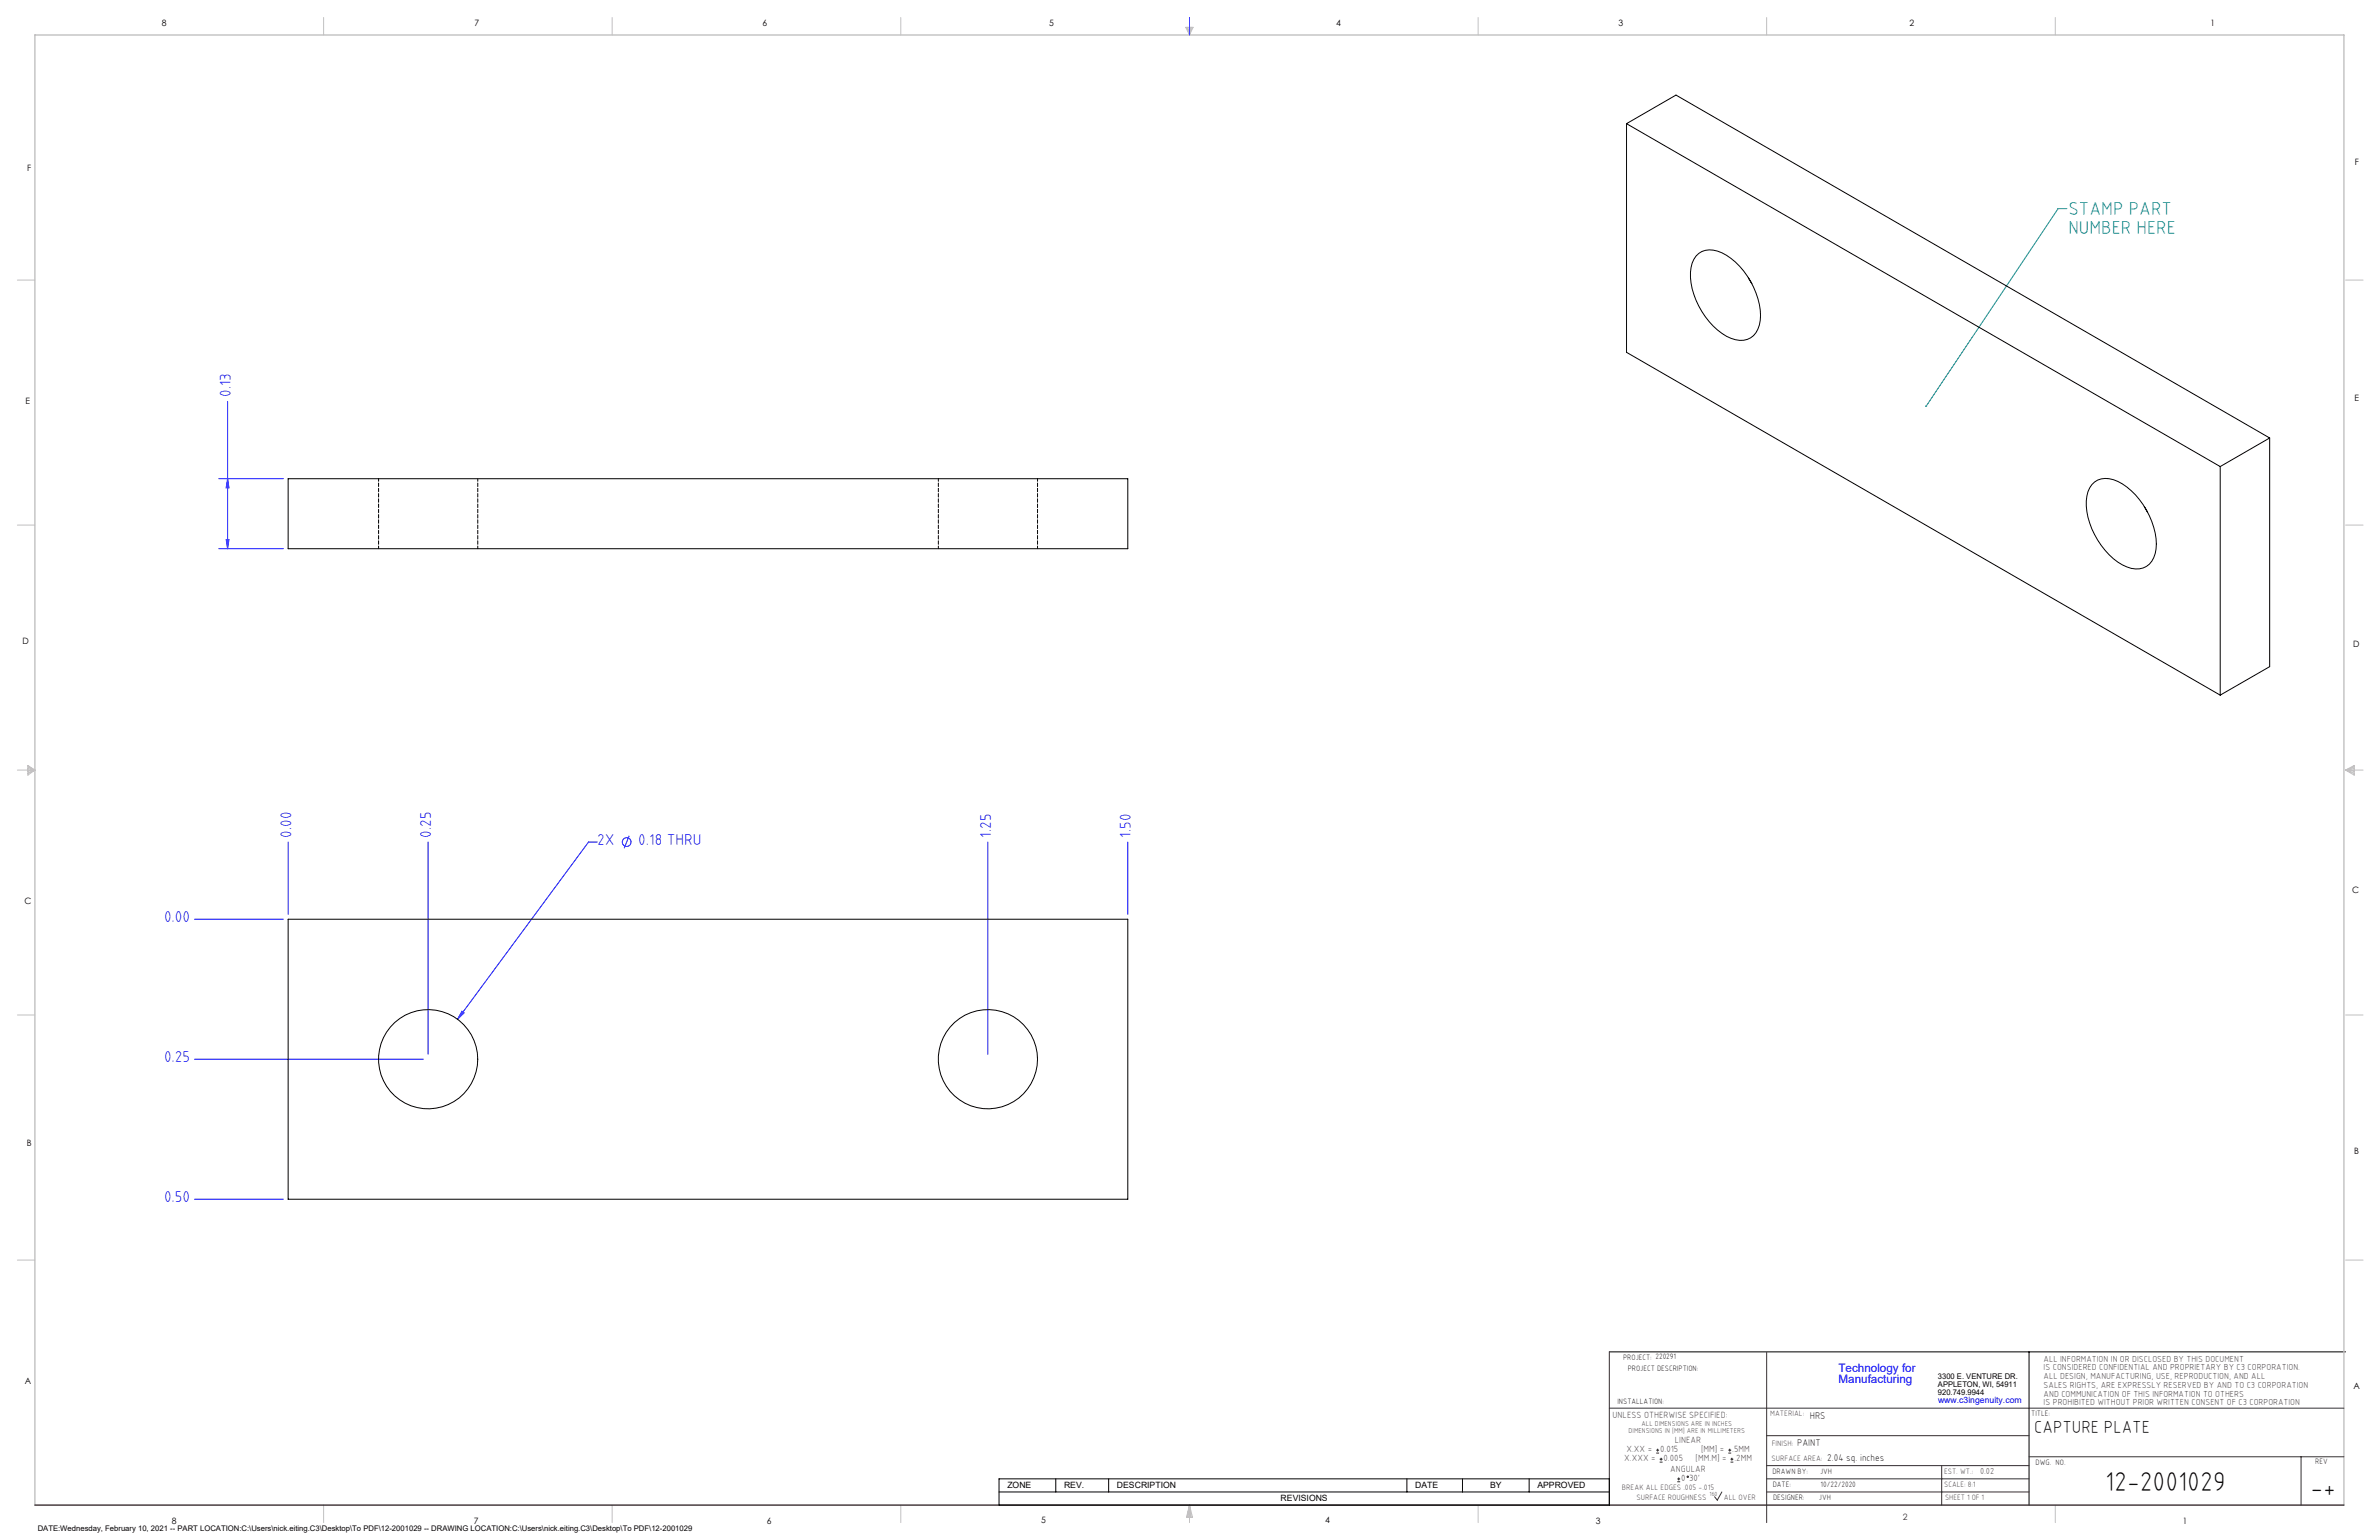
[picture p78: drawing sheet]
<svg xmlns="http://www.w3.org/2000/svg" width="864mm" height="559mm" viewBox="0 0 864 559" stroke-linecap="round" stroke-linejoin="round" font-family="sans-serif">
<defs><g id="words">
<g font-size="9.9">
<text x="764.2" y="541.1">12-2001029</text>
<text x="838.7" y="543.2">-+</text>
</g>
<g font-size="6.8" fill="#008080">
<text x="750.9" y="77.9">STAMP PART</text>
<text x="750.9" y="84.8">NUMBER HERE</text>
</g>
<text font-size="6.3" x="738.4" y="519.9">CAPTURE PLATE</text>
<g font-size="5.7" fill="#00f">
<text x="83.8" y="144.1" transform="rotate(-90 83.8 144.1)">0.13</text>
<text x="105.8" y="303.9" transform="rotate(-90 105.8 303.9)">0.00</text>
<text x="156.6" y="303.9" transform="rotate(-90 156.6 303.9)">0.25</text>
<text x="359.8" y="303.9" transform="rotate(-90 359.8 303.9)">1.25</text>
<text x="410.6" y="303.9" transform="rotate(-90 410.6 303.9)">1.50</text>
<text x="216.8" y="306.7">2X</text>
<text x="231.7" y="306.7">0.18 THRU</text>
<text x="59.5" y="334.7">0.00</text>
<text x="59.5" y="385.5">0.25</text>
<text x="59.5" y="436.3">0.50</text>
</g>
<g font-size="4.2" fill="#00f">
<text x="667.4" y="497.7">Technology for</text>
<text x="667.4" y="502">Manufacturing</text>
</g>
<g font-size="3.5">
<text x="657" y="514.9">HRS</text>
<text x="652.4" y="524.7">PAINT</text>
<text x="663.3" y="530.1">2.04 sq. inches</text>
</g>
<g font-size="3.3" fill="#382c30">
<text x="585.4" y="514.4">UNLESS OTHERWISE SPECIFIED:</text>
<text x="590.4" y="526.8">X.XX =</text>
<text x="602.6" y="526.8">0.015</text>
<text x="608" y="523.6">LINEAR</text>
<text x="617.5" y="526.8">[MM] =</text>
<text x="628.8" y="526.8">.5MM</text>
<text x="589.6" y="530.1">X.XXX =</text>
<text x="603.9" y="530.1">0.005</text>
<text x="606.3" y="534">ANGULAR</text>
<text x="615.5" y="530.1">[MM.M] =</text>
<text x="629.6" y="530.1">.2MM</text>
<text x="610.3" y="537.3">0</text>
<text x="613.2" y="537.3">30'</text>
</g>
<g font-size="3.2">
<text x="58.8" y="9.6">8</text>
<text x="172.3" y="9.5">7</text>
<text x="276.8" y="9.5">6</text>
<text x="380.9" y="9.6">5</text>
<text x="485" y="9.5">4</text>
<text x="587.5" y="9.5">3</text>
<text x="693.1" y="9.5">2</text>
<text x="802.4" y="9.5">1</text>
<text x="854.9" y="59.8">F</text>
<text x="9.9" y="62">F</text>
<text x="9.3" y="146.5">E</text>
<text x="854.7" y="145.5">E</text>
<text x="8.2" y="233.6">D</text>
<text x="854.3" y="234.9">D</text>
<text x="8.9" y="328.1">C</text>
<text x="853.9" y="324.1">C</text>
<text x="9.7" y="415.8">B</text>
<text x="854.6" y="418.6">B</text>
<text x="9" y="502">A</text>
<text x="854.3" y="503.9">A</text>
<text x="62.3" y="552.9">8</text>
<text x="172" y="552.9">7</text>
<text x="278.3" y="552.9">6</text>
<text x="377.9" y="552.8">5</text>
<text x="481" y="552.8">4</text>
<text x="579.3" y="552.8">3</text>
<text x="792.4" y="552.8">1</text>
</g>
<g font-size="3.2" fill="#382c30">
<text x="741.9" y="494.1">ALL INFORMATION IN OR DISCLOSED BY THIS DOCUMENT</text>
<text x="741.9" y="497.3">IS CONSIDERED CONFIDENTIAL AND PROPRIETARY BY C3 CORPORATION.</text>
<text x="741.9" y="500.4">ALL DESIGN, MANUFACTURING, USE, REPRODUCTION, AND ALL</text>
<text x="741.9" y="503.6">SALES RIGHTS, ARE EXPRESSLY RESERVED BY AND TO C3 CORPORATION</text>
<text x="741.9" y="506.8">AND COMMUNICATION OF THIS INFORMATION TO OTHERS</text>
<text x="741.9" y="510">IS PROHIBITED WITHOUT PRIOR WRITTEN CONSENT OF C3 CORPORATION</text>
<text x="718.8" y="534.7">0.02</text>
<text x="690.7" y="551.6">2</text>
</g>
<text font-size="3.1" fill="#00f" x="703.5" y="509.2">www.c3ingenuity.com</text>
<g font-size="3.1">
<text x="365.7" y="540">ZONE</text>
<text x="386.3" y="540">REV.</text>
<text x="405.5" y="540">DESCRIPTION</text>
<text x="464.9" y="544.8">REVISIONS</text>
<text x="513.7" y="540">DATE</text>
<text x="540.9" y="540">BY</text>
<text x="558.1" y="540">APPROVED</text>
</g>
<g font-size="2.8">
<text x="589.2" y="493.3">PROJECT: 220291</text>
<text x="590.9" y="497.3">PROJECT DESCRIPTION:</text>
<text x="703.5" y="500.5">3300 E. VENTURE DR.</text>
<text x="703.5" y="503.3">APPLETON, WI, 54911</text>
<text x="587.1" y="509.6">INSTALLATION:</text>
<text x="703.5" y="506.2">920.749.9944</text>
<text x="737.3" y="513.8">TITLE:</text>
<text x="738.9" y="531.5">DWG. NO.</text>
<text x="840.5" y="531.3">REV</text>
<text x="643.4" y="534.9">DRAWN BY:</text>
<text x="643.5" y="539.7">DATE:</text>
<text x="660.7" y="534.7">JVH</text>
<text x="660.9" y="539.6">10/22/2020</text>
<text x="643.6" y="544.4">DESIGNER:</text>
<text x="660.3" y="544.3">JVH</text>
<text x="13.7" y="555.5">DATE:Wednesday, February 10, 2021 -- PART LOCATION:C:\Users\nick.eiting.C3\Desktop\To PDF\12-2001029 -- DRAWING LOCATION:C:\Users\nick.eiting.C3\Desktop\To PDF\12-2001029</text>
</g>
<g font-size="2.8" fill="#382c30">
<text x="642.6" y="513.8">MATERIAL:</text>
<text x="643.2" y="524.8">FINISH:</text>
<text x="643.1" y="530.1">SURFACE AREA:</text>
<text x="705.7" y="534.7">EST. WT.:</text>
<text x="705.7" y="539.7">SCALE: 8:1</text>
<text x="588.8" y="540.5">BREAK ALL EDGES .005 -.015</text>
<text x="594" y="544.2">SURFACE ROUGHNESS</text>
<text x="625.8" y="544.2">ALL OVER</text>
<text x="706.1" y="544.4">SHEET 1 OF 1</text>
</g>
<g font-size="2.5" fill="#382c30">
<text x="591.2" y="520.1">DIMENSIONS IN [MM] ARE IN MILLIMETERS</text>
<text x="595.9" y="517.3">ALL DIMENSIONS ARE IN INCHES</text>
</g>
<text font-size="2.2" fill="#382c30" x="620.6" y="542.9">160</text>
</g></defs>
<path d="M584.2 490.5h267.3M736.6 490.5v55.6M362.7 536.6h221.5v9.5h-221.5zM383.3 536.6v4.8M402.4 536.6v4.8M510.7 536.6v4.8M530.9 536.6v4.8M555.1 536.6v4.8M362.7 541.4h221.5" fill="none" stroke="#000" stroke-width=".36"/>
<g fill="none" stroke="#c0c0c0" stroke-width=".36">
<path d="M117.5 6.4v6.3M222.2 6.4v6.3M327 6.4v6.3M430.4 9.9h2.7l-1.3 2.8zM430.9 9.9l.9 2.8M431.2 9.9l.6 2.8M432.1 9.9l-.3 2.8M432.6 9.9l-.8 2.8M536.6 6.4v6.3M641.3 6.4v6.3M746.1 6.4v6.3M6.3 101.6h6.4"/>
<path d="M851.5 101.6h6.3M6.3 190.5h6.4M851.5 190.5h6.3M6.3 279.4h6.4M10.1 277.7l2.6 1.7-2.6 1.9zM10.1 278.2l2.6 1.2M10.1 278.8l2.6 .6M12.7 279.4l-2.6 1.2M12.7 279.4l-2.6 .5M851.5 279.4h6.3M851.5 279.4l3.1 .5M851.5 279.4l3.1 1.2"/>
<path d="M851.5 279.4l3.1-1.7v3.6zM854.6 278.8l-3.1 .6M854.6 278.2l-3.1 1.2M6.3 368.3h6.4M851.5 368.3h6.3M6.3 457.2h6.4M851.5 457.2h6.3M117.5 546.1v6.4M222.2 546.1v6.4M327 546.1v6.4M431.8 546.1v6.4M431.8 546.1l1.1 4.5h-2.2z"/>
<path d="M431.8 546.1l.6 4.5M431.8 546.1l-.9 4.5M431.8 546.1l-.4 4.5M431.8 546.1l.3 4.5M536.6 546.1v6.4M746.1 546.1v6.4"/>
</g>
<path d="M12.7 546.1v-533.4h838.2v533.4" fill="none" stroke="#c0c0c0" stroke-width=".5"/>
<g fill="none" stroke="#00f" stroke-width=".36">
<path d="M431.8 6.4v6.3M82.6 145.7v53.4M79.4 173.7h23.4M82.6 173.7l.5 3.3h-1zM79.4 199.1h23.4M82.1 195.8h1l-.5 3.3zM104.6 305.5v26.3M155.4 305.5v77.1M216.8 305.5h-3.2l-47.5 64.4M228.4 303.3l-1.8 4.5M358.6 305.5v77.1M409.4 305.5v26.3"/>
<path d="M70.6 333.6h32.2M167.7 366.9l.8 .6-2.4 2.4zM70.6 384.4h83M70.6 435.2h32.2"/>
<circle cx="227.5" cy="305.5" r="1.59"/>
</g>
<path d="M584.2 490.5v55.6M641.3 490.7v61.8M584.2 511h266.7M641.3 520.9h95.3M641.3 531.8h95.3M641.3 536.6h95.3M704.8 531.8v14.3M736.6 528.6h114.3M835.3 528.6v17.5M625.1 541.4l-1.7 2.9-1-1.2M641.3 541.4h95.3" fill="none" stroke="#382c30" stroke-width=".36"/>
<path d="M12.7 546.1h838.2" fill="none" stroke="#382c30" stroke-width=".5"/>
<path d="M750.3 75.7h-3.2l-47.9 71.7" fill="none" stroke="#008080" stroke-width=".36"/>
<path d="M699 147.1a.34 .34 0 0 1 .5 0 .34 .34 0 0 1 0 .5 .34 .34 0 0 1-.5 0l.2-.2-.2 .2z" fill="#008080"/>
<g fill="#00f">
<path d="M167.7 366.9l.8 .6-2.4 2.4z"/>
<path d="M82.1 195.8h1l-.5 3.3zM82.6 173.7l.5 3.3h-1z"/>
</g>
<g fill="none" stroke="#000" stroke-width=".36">
<path d="M590.4 44.9v82.9l215.6 124.4M590.4 44.9l215.6 124.4M590.4 44.9l18-10.4 215.5 124.4M615.7 92.9a7.4 7.4 0 0 1 9.4-1.1 27.2 27.2 0 0 1 13.9 24.4 7.2 7.2 0 0 1-10.6 6.6 27.1 27.1 0 0 1-14.7-24 9.8 9.8 0 0 1 2-5.9zM634.7 100.9l1.3 2M823.9 158.9l-17.9 10.4M823.9 158.9v83l-17.9 10.3M104.6 173.7h304.8v25.4h-304.8zM759.4 175.9a7.4 7.4 0 0 1 9.4-1.2 27.3 27.3 0 0 1 13.9 24.5 7.2 7.2 0 0 1-10.6 6.5 26.8 26.8 0 0 1-14.2-18 14.3 14.3 0 0 1 1.5-11.8zM806 169.3v82.9M778.4 183.8l1.2 2.1M104.6 333.6h304.8v101.6h-304.8z"/>
<circle cx="155.4" cy="384.3" r="18"/>
<circle cx="358.6" cy="384.3" r="18"/>
</g>
<path d="M137.4 173.7v25.4M340.6 173.7v25.4M173.4 199.1v-25.4M376.6 199.1v-25.4" fill="none" stroke="#000" stroke-width=".36" stroke-dasharray="1.3 .6" stroke-dashoffset=".3"/>
<g fill="none" stroke="#382c30" stroke-width=".36">
<path d="M601.2 527.3h1.1M601.2 526.2h1.1M601.7 525.7v1M602.5 530.5h1M602.5 529.5h1M603 529v1M608.9 537.7h1M608.9 536.6h1M609.4 536.1v1.1M627.4 527.3h1M627.4 526.2h1M627.9 525.7v1"/>
<path d="M628.2 530.5h1M628.2 529.5h1M628.7 529v1"/>
<circle cx="612.7" cy="535.9" r=".27"/>
</g>
<use href="#words"/>
</svg>
